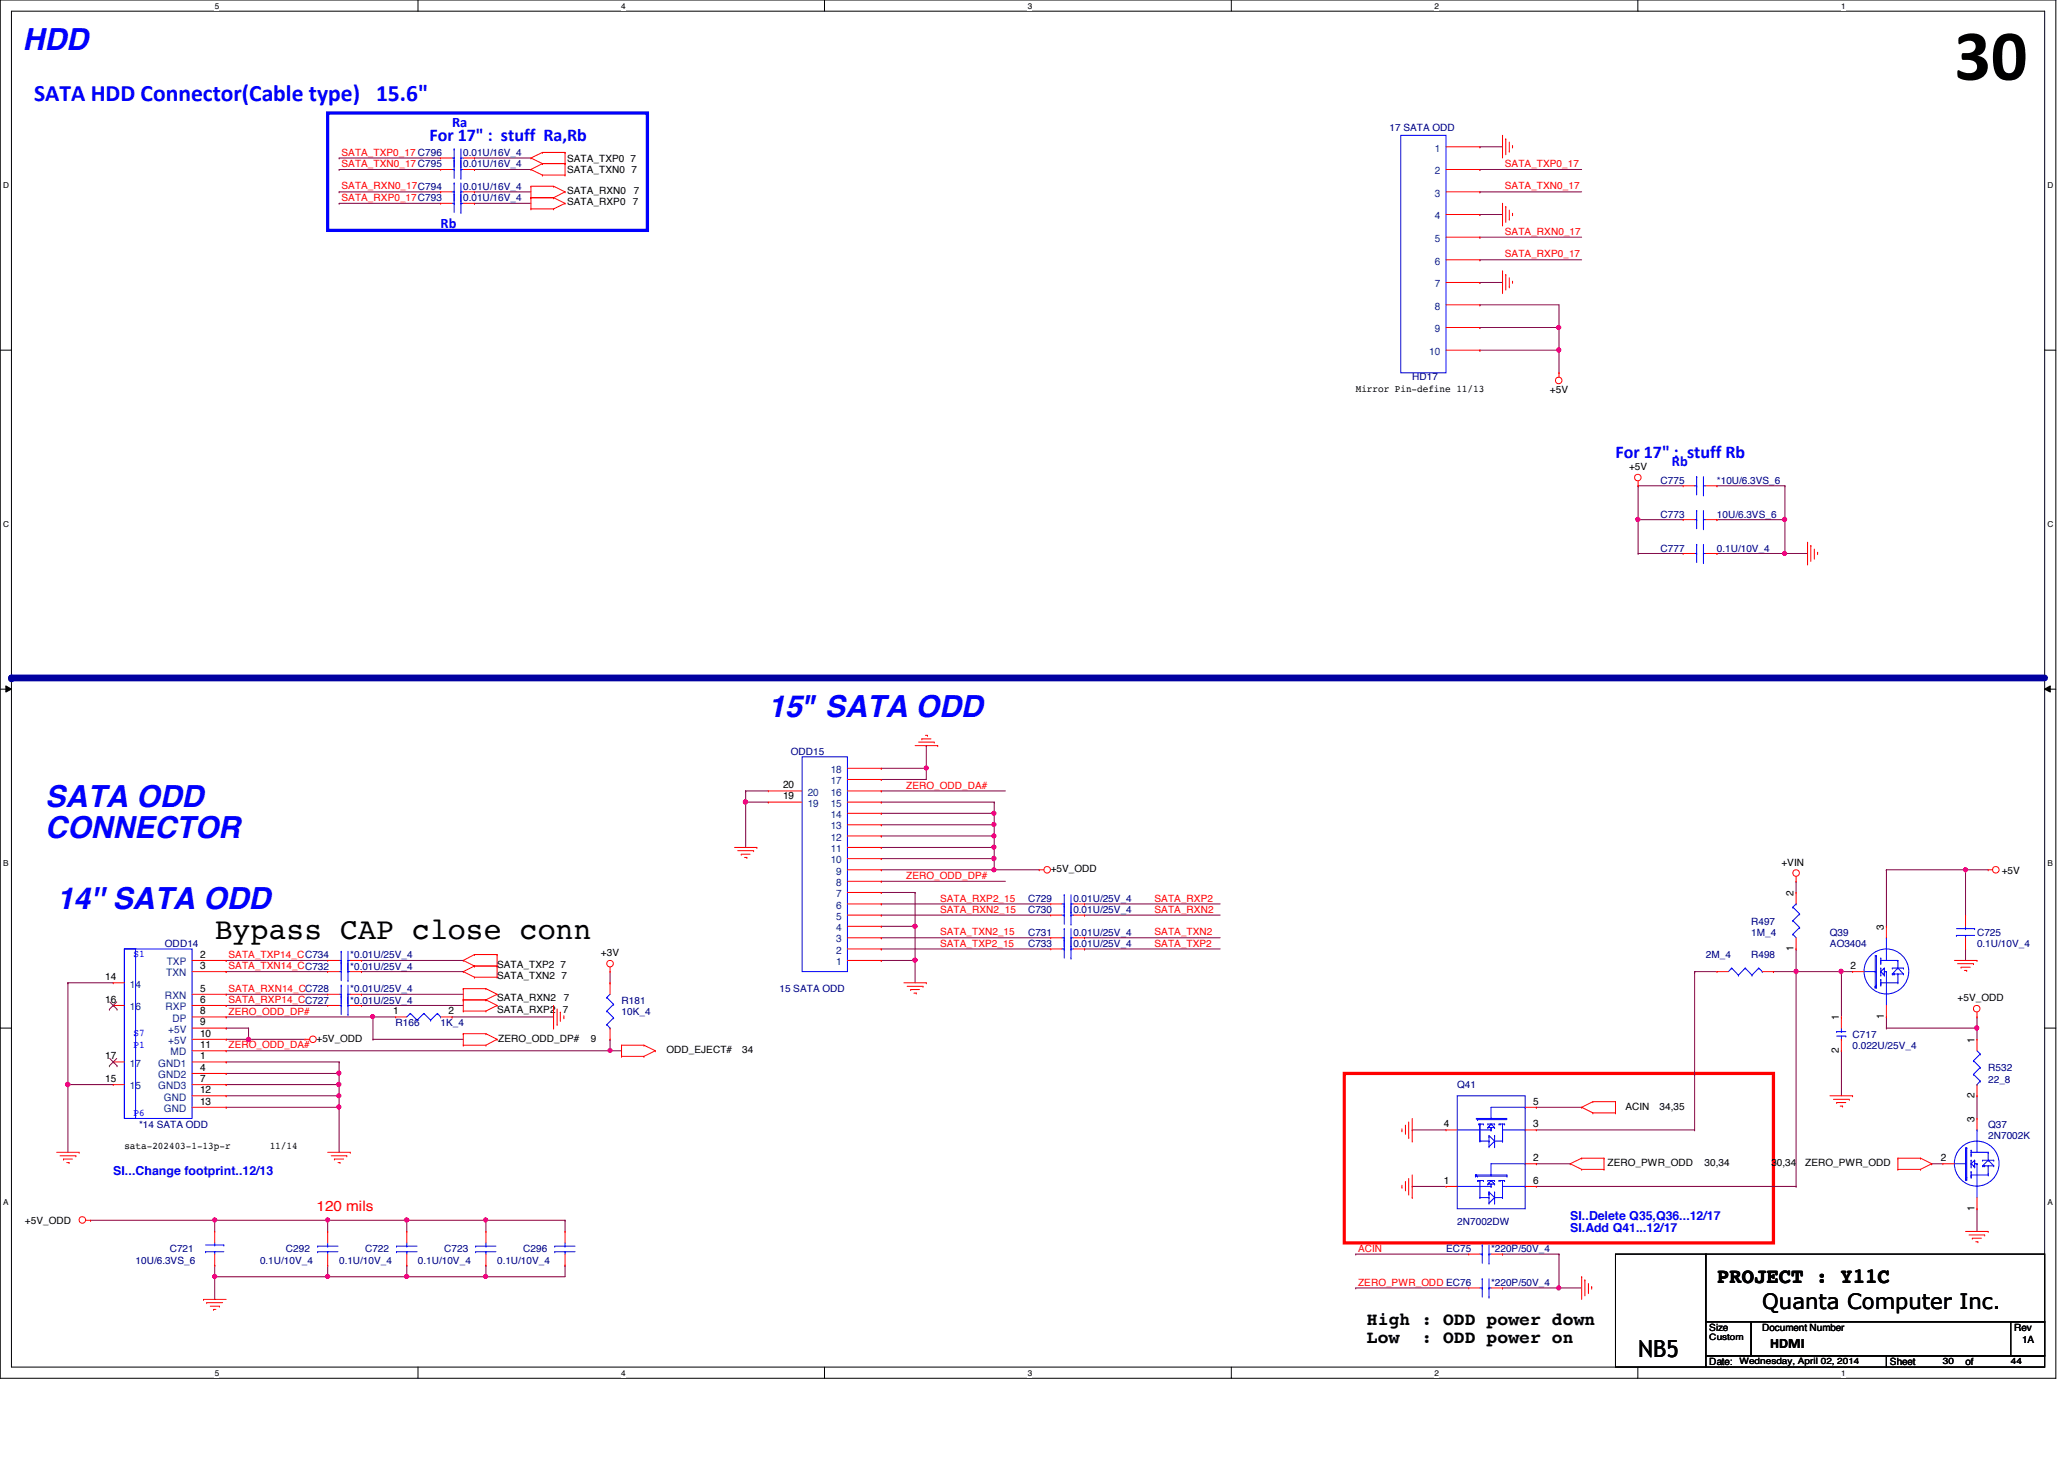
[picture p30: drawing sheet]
<svg xmlns="http://www.w3.org/2000/svg" width="297mm" height="210mm" viewBox="0 0 297 210" stroke-linecap="round" stroke-linejoin="round" font-family="sans-serif">
<defs><g id="words">
<text font-size="10.4" x="281.3" y="11.5">30</text>
<g font-size="4.4" fill="#00f">
<text x="3.3" y="7.2">HDD</text>
<text x="110.6" y="103.1">15&quot; SATA ODD</text>
<text x="6.5" y="116.1">SATA ODD</text>
<text x="6.5" y="120.6">CONNECTOR</text>
<text x="8.2" y="130.8">14'' SATA ODD</text>
</g>
<text font-size="4.4" x="30.9" y="135.1">Bypass CAP close conn</text>
<text font-size="3.4" fill="#00f" x="4.9" y="14.6">SATA HDD Connector(Cable type) 15.6&quot;</text>
<text font-size="3.4" x="235.8" y="195.2">NB5</text>
<g font-size="3">
<text x="247.1" y="184.6">PROJECT : Y11C</text>
<text x="253.6" y="188.3">Quanta Computer Inc.</text>
</g>
<g font-size="2.6" fill="#00f">
<text x="61.8" y="20.3">For 17&quot; : stuff Ra,Rb</text>
<text x="232.5" y="65.8">For 17&quot; : stuff Rb</text>
</g>
<g font-size="2.6">
<text x="196.7" y="190.7">High : ODD power down</text>
<text x="196.7" y="193.3">Low</text>
<text x="204.6" y="193.3">: ODD power on</text>
</g>
<g font-size="2.1" fill="#00f">
<text x="65.1" y="18.2">Ra</text>
<text x="63.4" y="32.9">Rb</text>
<text x="240.6" y="67">Rb</text>
</g>
<text font-size="2.1" fill="#f00" x="45.5" y="174.2">120 mils</text>
<text font-size="2.1" x="254.8" y="194">HDMI</text>
<g font-size="1.8" fill="#00f">
<text x="16.3" y="169.1">SI...Change footprint..12/13</text>
<text x="226" y="175.6">SI..Delete Q35,Q36...12/17</text>
<text x="226" y="177.2">SI.Add Q41...12/17</text>
</g>
<g font-size="1.5" fill="#004080">
<text x="206.5" y="21.8">1</text>
<text x="206.5" y="25.1">2</text>
<text x="206.5" y="28.3">3</text>
<text x="206.5" y="31.5">4</text>
<text x="206.5" y="34.8">5</text>
<text x="206.5" y="38.1">6</text>
<text x="206.5" y="41.3">7</text>
<text x="206.5" y="44.5">8</text>
<text x="206.5" y="47.8">9</text>
<text x="205.7" y="51.1">10</text>
<text x="119.5" y="112.8">17</text>
<text x="119.5" y="111.2">18</text>
<text x="116.2" y="116.1">19</text>
<text x="116.2" y="114.5">20</text>
<text x="119.5" y="119.3">13</text>
<text x="119.5" y="117.7">14</text>
<text x="119.5" y="116.1">15</text>
<text x="119.5" y="114.5">16</text>
<text x="119.5" y="124.2">10</text>
<text x="119.5" y="122.6">11</text>
<text x="119.5" y="120.9">12</text>
<text x="120.4" y="125.8">9</text>
<text x="120.4" y="130.7">6</text>
<text x="120.4" y="129.1">7</text>
<text x="120.4" y="127.5">8</text>
<text x="120.4" y="137.2">2</text>
<text x="120.4" y="135.6">3</text>
<text x="120.4" y="133.9">4</text>
<text x="120.4" y="132.3">5</text>
<text x="18.7" y="142.1">14</text>
<text x="23.7" y="143.7">RXN</text>
<text x="23.9" y="140.5">TXN</text>
<text x="24" y="138.9">TXP</text>
<text x="120.4" y="138.9">1</text>
<text x="18.7" y="145.3">16</text>
<text x="23.8" y="145.3">RXP</text>
<text x="24.2" y="148.6">+5V</text>
<text x="24.8" y="147">DP</text>
<text x="18.7" y="153.5">17</text>
<text x="22.8" y="153.5">GND1</text>
<text x="22.8" y="155.1">GND2</text>
<text x="24.2" y="150.2">+5V</text>
<text x="24.6" y="151.8">MD</text>
<text x="18.7" y="156.7">15</text>
<text x="22.8" y="156.7">GND3</text>
<text x="23.6" y="158.3">GND</text>
<text x="23.6" y="160">GND</text>
</g>
<g font-size="1.5">
<text x="112.7" y="113.4">20</text>
<text x="112.7" y="115">19</text>
<text x="258.1" y="128.9" transform="rotate(-90 258.1 128.9)">2</text>
<text x="28.8" y="137.8">2</text>
<text x="258.1" y="136.9" transform="rotate(-90 258.1 136.9)">1</text>
<text x="271.1" y="133.8" transform="rotate(-90 271.1 133.8)">3</text>
<text x="15.2" y="141">14</text>
<text x="28.8" y="139.4">3</text>
<text x="28.8" y="142.7">5</text>
<text x="266.3" y="139.4">2</text>
<text x="15.2" y="144.3">16</text>
<text x="28.8" y="144.3">6</text>
<text x="28.8" y="145.9">8</text>
<text x="28.8" y="147.5">9</text>
<text x="28.8" y="149.1">10</text>
<text x="56.6" y="145.9">1</text>
<text x="64.6" y="145.9">2</text>
<text x="264.6" y="146.8" transform="rotate(-90 264.6 146.8)">1</text>
<text x="271.1" y="146.6" transform="rotate(-90 271.1 146.6)">1</text>
<text x="15.2" y="155.7">15</text>
<text x="15.2" y="152.4">17</text>
<text x="28.8" y="152.4">1</text>
<text x="28.8" y="154.1">4</text>
<text x="28.8" y="155.7">7</text>
<text x="28.8" y="150.8">11</text>
<text x="264.6" y="151.5" transform="rotate(-90 264.6 151.5)">2</text>
<text x="284.1" y="150" transform="rotate(-90 284.1 150)">1</text>
<text x="28.8" y="157.3">12</text>
<text x="28.8" y="158.9">13</text>
<text x="220.6" y="158.9">5</text>
<text x="284.1" y="161.4" transform="rotate(-90 284.1 161.4)">3</text>
<text x="284.1" y="158" transform="rotate(-90 284.1 158)">2</text>
<text x="207.8" y="162.2">4</text>
<text x="220.6" y="167">2</text>
<text x="220.6" y="162.2">3</text>
<text x="279.3" y="167">2</text>
<text x="207.8" y="170.3">1</text>
<text x="220.6" y="170.3">6</text>
<text x="284.1" y="174.2" transform="rotate(-90 284.1 174.2)">1</text>
</g>
<g font-size="1.4" fill="#f00">
<text x="49.1" y="22.4">SATA_TXP0_17 C796</text>
<text x="49.1" y="27.3">SATA_RXN0_17C794</text>
<text x="49.1" y="28.9">SATA_RXP0_17C793</text>
<text x="49.1" y="24">SATA_TXN0_17 C795</text>
<text x="216.6" y="24">SATA_TXP0_17</text>
<text x="216.6" y="27.3">SATA_TXN0_17</text>
<text x="216.6" y="33.8">SATA_RXN0_17</text>
<text x="216.6" y="37">SATA_RXP0_17</text>
<text x="130.4" y="113.5">ZERO_ODD_DA#</text>
<text x="130.4" y="126.4">ZERO_ODD_DP#</text>
<text x="135.3" y="131.3">SATA_RXN2_15</text>
<text x="135.3" y="129.7">SATA_RXP2_15</text>
<text x="166.2" y="129.7">SATA_RXP2</text>
<text x="166.2" y="131.3">SATA_RXN2</text>
<text x="32.9" y="137.8">SATA_TXP14_CC734</text>
<text x="135.3" y="136.2">SATA_TXP2_15</text>
<text x="135.3" y="134.6">SATA_TXN2_15</text>
<text x="166.2" y="134.6">SATA_TXN2</text>
<text x="166.2" y="136.2">SATA_TXP2</text>
<text x="32.9" y="139.4">SATA_TXN14_CC732</text>
<text x="32.9" y="142.7">SATA_RXN14_CC728</text>
<text x="32.9" y="144.3">SATA_RXP14_CC727</text>
<text x="32.9" y="146">ZERO_ODD_DP#</text>
<text x="32.9" y="150.8">ZERO_ODD_DA#</text>
<text x="195.4" y="180.1">ACIN</text>
<text x="195.4" y="185">ZERO_PWR_ODD EC76</text>
</g>
<g font-size="1.4" fill="#000080">
<text x="66.7" y="22.5">0.01U/16V_4</text>
<text x="200" y="18.9">17 SATA ODD</text>
<text x="66.7" y="27.3">0.01U/16V_4</text>
<text x="66.7" y="24.1">0.01U/16V_4</text>
<text x="66.7" y="29">0.01U/16V_4</text>
<text x="203.2" y="54.7">HD17</text>
<text x="239" y="69.6">C775</text>
<text x="247.1" y="69.6">*10U/6.3VS_6</text>
<text x="239" y="74.5">C773</text>
<text x="247.1" y="74.5">10U/6.3VS_6</text>
<text x="239" y="79.4">C777</text>
<text x="247.1" y="79.4">0.1U/10V_4</text>
<text x="113.8" y="108.6">ODD15</text>
<text x="148" y="129.8">C729</text>
<text x="148" y="131.4">C730</text>
<text x="154.5" y="129.8">0.01U/25V_4</text>
<text x="154.5" y="131.4">0.01U/25V_4</text>
<text x="23.7" y="136.3">ODD14</text>
<text x="50.4" y="137.9">*0.01U/25V_4</text>
<text x="148" y="136.3">C733</text>
<text x="148" y="134.6">C731</text>
<text x="154.5" y="136.3">0.01U/25V_4</text>
<text x="154.5" y="134.6">0.01U/25V_4</text>
<text x="245.5" y="137.9">2M_4</text>
<text x="252" y="137.9">R498</text>
<text x="252" y="133">R497</text>
<text x="252" y="134.6">1M_4</text>
<text x="263.4" y="134.6">Q39</text>
<text x="263.4" y="136.3">AO3404</text>
<text x="284.5" y="134.6">C725</text>
<text x="284.5" y="136.3">0.1U/10V_4</text>
<text x="50.4" y="139.5">*0.01U/25V_4</text>
<text x="50.4" y="142.7">*0.01U/25V_4</text>
<text x="112.2" y="142.7">15 SATA ODD</text>
<text x="50.4" y="144.4">*0.01U/25V_4</text>
<text x="56.9" y="147.7">R166</text>
<text x="63.4" y="147.7">1K_4</text>
<text x="89.4" y="144.4">R181</text>
<text x="89.4" y="146">10K_4</text>
<text x="266.6" y="149.3">C717</text>
<text x="266.6" y="150.9">0.022U/25V_4</text>
<text x="286.1" y="154.1">R532</text>
<text x="286.1" y="155.8">22_8</text>
<text x="209.7" y="156.6">Q41</text>
<text x="20" y="162.3">*14 SATA ODD</text>
<text x="286.1" y="162.3">Q37</text>
<text x="286.1" y="163.9">2N7002K</text>
<text x="209.7" y="176.2">2N7002DW</text>
<text x="19.5" y="181.8">10U/6.3VS_6</text>
<text x="24.4" y="180.2">C721</text>
<text x="37.4" y="181.8">0.1U/10V_4</text>
<text x="41.1" y="180.2">C292</text>
<text x="48.8" y="181.8">0.1U/10V_4</text>
<text x="52.5" y="180.2">C722</text>
<text x="60.2" y="181.8">0.1U/10V_4</text>
<text x="63.9" y="180.2">C723</text>
<text x="71.5" y="181.8">0.1U/10V_4</text>
<text x="75.3" y="180.2">C296</text>
<text x="208.1" y="180.2">EC75</text>
<text x="214.6" y="180.2">*220P/50V_4</text>
<text x="214.6" y="185">*220P/50V_4</text>
</g>
<g font-size="1.4">
<text x="81.6" y="23.3">SATA_TXP0 7</text>
<text x="81.6" y="27.9">SATA_RXN0</text>
<text x="81.6" y="29.5">SATA_RXP0</text>
<text x="81.6" y="24.9">SATA_TXN0 7</text>
<text x="91.1" y="29.5">7</text>
<text x="91.2" y="27.9">7</text>
<text x="195.1" y="56.4">Mirror Pin-define 11/13</text>
<text x="223.1" y="56.6">+5V</text>
<text x="234.4" y="67.6">+5V</text>
<text x="151.2" y="125.5">+5V_ODD</text>
<text x="256.4" y="124.5">+VIN</text>
<text x="288.1" y="125.7">+5V</text>
<text x="86.5" y="137.6">+3V</text>
<text x="71.5" y="140.8">SATA_TXN2 7</text>
<text x="71.5" y="139.2">SATA_TXP2 7</text>
<text x="45.5" y="149.9">+5V_ODD</text>
<text x="71.5" y="144.1">SATA_RXN2</text>
<text x="71.5" y="145.7">SATA_RXP2</text>
<text x="71.7" y="149.9">ZERO_ODD_DP#</text>
<text x="81" y="145.7">7</text>
<text x="81.1" y="144.1">7</text>
<text x="85" y="149.9">9</text>
<text x="281.7" y="144.1">+5V_ODD</text>
<text x="95.9" y="151.6">ODD_EJECT#</text>
<text x="106.8" y="151.6">34</text>
<text x="233.9" y="159.7">ACIN</text>
<text x="238.8" y="159.7">34,35</text>
<text x="17.9" y="165.4">sata-202403-1-13p-r</text>
<text x="38.8" y="165.4">11/14</text>
<text x="231.3" y="167.8">ZERO_PWR_ODD</text>
<text x="245.3" y="167.8">30,34</text>
<text x="254.9" y="167.8">30,34</text>
<text x="259.8" y="167.8">ZERO_PWR_ODD</text>
<text x="3.6" y="176.1">+5V_ODD</text>
<text x="246" y="191.5">Size</text>
<text x="253.6" y="191.5">Document Number</text>
<text x="289.9" y="191.5">Rev</text>
<text x="246" y="196.4">Date:</text>
<text x="272" y="196.4">Sheet</text>
<text x="282.9" y="196.4">of</text>
<text x="291" y="193.2">1A</text>
</g>
<g font-size="1.4" fill="#00f">
<text x="19.2" y="137.7">S1</text>
<text x="19.2" y="149.1">S7</text>
<text x="19.2" y="150.7">P1</text>
<text x="19.2" y="160.5">P6</text>
</g>
<g font-size="1.3">
<text x="246" y="192.8">Custom</text>
<text x="250.4" y="196.3">Wednesday, April 02, 2014</text>
<text x="279.6" y="196.3">30</text>
<text x="289.4" y="196.3">44</text>
</g>
<g font-size="1.2">
<text x="30.9" y="1.2">5</text>
<text x="89.4" y="1.2">4</text>
<text x="147.9" y="1.2">3</text>
<text x="206.5" y="1.2">2</text>
<text x="265" y="1.2">1</text>
<text x=".5" y="27.1">D</text>
<text x="294.7" y="27.1">D</text>
<text x=".5" y="75.8">C</text>
<text x="294.7" y="75.8">C</text>
<text x=".5" y="124.6">B</text>
<text x="294.7" y="124.6">B</text>
<text x=".5" y="173.4">A</text>
<text x="294.7" y="173.4">A</text>
<text x="30.9" y="197.9">5</text>
<text x="89.4" y="197.9">4</text>
<text x="147.9" y="197.9">3</text>
<text x="206.5" y="197.9">2</text>
<text x="265" y="197.9">1</text>
</g>
</g></defs>
<path d="M0 0h295.9v198.3h-295.9zM1.6 1.6h292.7v195.1h-292.7z" fill="none" stroke="#000" stroke-width=".14"/>
<g fill="#fff">
<path d="M30.9 .2h.6v1.3h-.6z"/>
<path d="M30.9 196.8h.6v1.4h-.6z"/>
</g>
<path d="M60.2 0v1.6M60.2 196.7v1.6" fill="none" stroke="#000" stroke-width=".14"/>
<g fill="#fff">
<path d="M89.4 .2h.6v1.3h-.6z"/>
<path d="M89.4 196.8h.6v1.4h-.6z"/>
</g>
<path d="M118.7 0v1.6M118.7 196.7v1.6" fill="none" stroke="#000" stroke-width=".14"/>
<g fill="#fff">
<path d="M147.9 .2h.6v1.3h-.6z"/>
<path d="M147.9 196.8h.6v1.4h-.6z"/>
</g>
<path d="M177.2 0v1.6M177.2 196.7v1.6" fill="none" stroke="#000" stroke-width=".14"/>
<g fill="#fff">
<path d="M206.5 .2h.5v1.3h-.5z"/>
<path d="M206.5 196.8h.5v1.4h-.5z"/>
</g>
<path d="M235.7 0v1.6M235.7 196.7v1.6" fill="none" stroke="#000" stroke-width=".14"/>
<g fill="#fff">
<path d="M265 .2h.6v1.3h-.6z"/>
<path d="M265 196.8h.6v1.4h-.6z"/>
<path d="M.5 26h.8v1.3h-.8z"/>
<path d="M294.7 26h.8v1.3h-.8z"/>
<path d="M.5 74.8h.8v1.3h-.8z"/>
<path d="M294.7 74.8h.8v1.3h-.8z"/>
</g>
<path d="M0 50.4h1.6M294.3 50.4h1.6" fill="none" stroke="#000" stroke-width=".14"/>
<g fill="#fff">
<path d="M.5 123.5h.7v1.3h-.7z"/>
<path d="M294.7 123.5h.7v1.3h-.7z"/>
</g>
<path d="M0 99.1h1.6M.8 98.7l.8 .4-.8 .5zM294.3 99.1l.8-.4v.9zM294.3 99.1h1.6" fill="none" stroke="#000" stroke-width=".14"/>
<path d="M.8 98.7l.8 .4-.8 .5zM294.3 99.1l.8-.4v.9z" fill="#000"/>
<g fill="#fff">
<path d="M.5 172.3h.7v1.3h-.7z"/>
<path d="M294.7 172.3h.7v1.3h-.7z"/>
</g>
<path d="M0 147.9h1.6M294.3 147.9h1.6" fill="none" stroke="#000" stroke-width=".14"/>
<path d="M1.6 97.5h292.7" fill="none" stroke="#0000a0" stroke-width=".97"/>
<circle cx="1.6" cy="97.5" r=".49" fill="#0000a0"/>
<path d="M47.2 16.3h46v16.8h-46z" fill="none" stroke="#00f" stroke-width=".47"/>
<path d="M193.5 154.4h61.7v24.4h-61.7z" fill="none" stroke="#f00" stroke-width=".47"/>
<g fill="none" stroke="#800040" stroke-width=".14">
<path d="M32.6 138.2h.1M32.6 139.8h.1M32.6 138.2h14.6M32.6 139.8h14.6M52 138.2h.1M52 138.2h14.7M156.1 130h.1M156.1 131.7h.1M156.1 134.9h.1M156.1 136.5h.1M156.1 130h19.5M156.1 131.7h19.5"/>
<path d="M156.1 134.9h19.5M156.1 136.5h19.5M32.6 156h.1M32.6 156h16.2M48.8 157.6h.1M48.8 157.6v1.7"/>
</g>
<circle cx="48.8" cy="156" r=".31" fill="#f0f"/>
<circle cx="48.8" cy="156" r=".31" fill="none" stroke="#f0f" stroke-width=".14"/>
<path d="M52 139.8h.1M52 139.8h14.7M32.6 151.2h.1M32.6 151.2h55.2M48.8 159.3h.1M48.8 156h.1M48.8 156v1.6M48.8 159.3v6.5M52 143h.1M52 143h14.7" fill="none" stroke="#800040" stroke-width=".14"/>
<circle cx="87.8" cy="151.1" r=".3" fill="#f0f"/>
<circle cx="87.8" cy="151.1" r=".3" fill="none" stroke="#f0f" stroke-width=".14"/>
<path d="M32.6 144.7h.1M32.6 143h.1M32.6 159.3h.1M32.6 144.7h14.6M32.6 143h14.6M32.6 159.3h16.2" fill="none" stroke="#800040" stroke-width=".14"/>
<circle cx="48.8" cy="159.3" r=".3" fill="#f0f"/>
<circle cx="48.8" cy="159.3" r=".3" fill="none" stroke="#f0f" stroke-width=".14"/>
<path d="M32.6 157.6h.1M32.6 157.6h16.2M52 144.7h.1M52 144.7h14.7" fill="none" stroke="#800040" stroke-width=".14"/>
<circle cx="48.8" cy="157.6" r=".3" fill="#f0f"/>
<circle cx="48.8" cy="157.6" r=".3" fill="none" stroke="#f0f" stroke-width=".14"/>
<g fill="none" stroke="#800040" stroke-width=".14">
<path d="M48.8 152.8h.1M48.8 152.8v1.6M13 175.6h.1M13 175.6h17.9M30.9 175.6h.1M30.9 175.6v1.6M47.2 175.6h.1M47.2 175.6v1.6M58.5 175.6h.1M58.5 175.6h11.4M69.9 175.6h.1M69.9 175.6v1.6"/>
<path d="M58.5 183.7h.1M58.5 183.7h22.8M69.9 182h.1M69.9 183.7h.1M69.9 182v1.7"/>
</g>
<circle cx="69.9" cy="183.6" r=".3" fill="#f0f"/>
<circle cx="69.9" cy="183.6" r=".3" fill="none" stroke="#f0f" stroke-width=".14"/>
<path d="M47.2 175.6h.1M47.2 175.6h11.3M58.5 175.6h.1M58.5 175.6v1.6M81.3 175.6h.1M81.3 175.6v1.6" fill="none" stroke="#800040" stroke-width=".14"/>
<circle cx="58.5" cy="175.5" r=".31" fill="#f0f"/>
<circle cx="58.5" cy="175.5" r=".31" fill="none" stroke="#f0f" stroke-width=".14"/>
<path d="M69.9 175.6h.1M69.9 175.6h11.4" fill="none" stroke="#800040" stroke-width=".14"/>
<circle cx="69.9" cy="175.5" r=".3" fill="#f0f"/>
<circle cx="69.9" cy="175.5" r=".3" fill="none" stroke="#f0f" stroke-width=".14"/>
<path d="M30.9 182h.1M30.9 183.7h.1M30.9 182v1.7M47.2 182h.1M47.2 182v1.7h-16.3M58.5 182h.1M58.5 182v1.7" fill="none" stroke="#800040" stroke-width=".14"/>
<circle cx="47.2" cy="183.6" r=".3" fill="#f0f"/>
<circle cx="47.2" cy="183.6" r=".3" fill="none" stroke="#f0f" stroke-width=".14"/>
<circle cx="30.9" cy="183.6" r=".3" fill="#f0f"/>
<circle cx="30.9" cy="183.6" r=".3" fill="none" stroke="#f0f" stroke-width=".14"/>
<path d="M30.9 183.7h.1M30.9 183.7v3.2M47.2 183.7h.1M47.2 183.7h11.3" fill="none" stroke="#800040" stroke-width=".14"/>
<circle cx="58.5" cy="183.6" r=".31" fill="#f0f"/>
<circle cx="58.5" cy="183.6" r=".31" fill="none" stroke="#f0f" stroke-width=".14"/>
<path d="M30.9 175.6h.1M30.9 175.6h16.3M81.3 182h.1M81.3 182v1.7" fill="none" stroke="#800040" stroke-width=".14"/>
<circle cx="47.2" cy="175.5" r=".3" fill="#f0f"/>
<circle cx="47.2" cy="175.5" r=".3" fill="none" stroke="#f0f" stroke-width=".14"/>
<circle cx="30.9" cy="175.5" r=".3" fill="#f0f"/>
<circle cx="30.9" cy="175.5" r=".3" fill="none" stroke="#f0f" stroke-width=".14"/>
<g fill="none" stroke="#800040" stroke-width=".14">
<path d="M258.5 139.8h.1M258.5 139.8h6.5M271.5 125.1h.1M271.5 125.1h14.6M271.5 125.1v8.2M282.9 125.1h.1M53.7 149.5h.1M53.7 146.3h.1M53.7 149.5h13M53.7 146.3v3.2M53.7 146.3h3.2M87.8 149.5h.1"/>
<path d="M87.8 151.2h.1M87.8 149.5v1.7M87.8 151.2h1.6M265 151.2h.1M265 151.2v6.4M284.5 147.9h.1M284.5 147.9v1.6"/>
</g>
<circle cx="258.5" cy="139.8" r=".31" fill="#f0f"/>
<circle cx="258.5" cy="139.8" r=".31" fill="none" stroke="#f0f" stroke-width=".14"/>
<path d="M258.5 136.5h.1M258.5 136.5v3.3M265 139.8h.1M265 139.8h1.6M282.9 125.1h.1M282.9 125.1v6.6" fill="none" stroke="#800040" stroke-width=".14"/>
<circle cx="282.9" cy="125.1" r=".3" fill="#f0f"/>
<circle cx="282.9" cy="125.1" r=".3" fill="none" stroke="#f0f" stroke-width=".14"/>
<path d="M258.5 126.8h.1M258.5 126.8v1.6M282.9 136.5h.1M282.9 136.5v1.7M32.6 146.3h.1M32.6 146.3h21.1M271.5 146.3h.1M271.5 146.3v1.6" fill="none" stroke="#800040" stroke-width=".14"/>
<circle cx="53.6" cy="146.3" r=".3" fill="#f0f"/>
<circle cx="53.6" cy="146.3" r=".3" fill="none" stroke="#f0f" stroke-width=".14"/>
<path d="M35.8 149.5h.1M35.8 149.5h8.1M65.1 146.3h.1M65.1 146.3h14.6" fill="none" stroke="#800040" stroke-width=".14"/>
<circle cx="35.8" cy="149.5" r=".3" fill="#f0f"/>
<circle cx="35.8" cy="149.5" r=".3" fill="none" stroke="#f0f" stroke-width=".14"/>
<path d="M32.6 149.5h.1M32.6 147.9h.1M32.6 152.8h.1M32.6 154.4h.1M32.6 147.9h3.2M32.6 152.8h16.2M32.6 154.4h16.2M35.8 147.9h.1M35.8 147.9v1.6h-3.2" fill="none" stroke="#800040" stroke-width=".14"/>
<circle cx="48.8" cy="154.4" r=".3" fill="#f0f"/>
<circle cx="48.8" cy="154.4" r=".3" fill="none" stroke="#f0f" stroke-width=".14"/>
<path d="M9.8 141.4h.1M9.8 156h.1M9.8 141.4h6.5M9.8 156h6.5M9.8 141.4v14.6M48.8 154.4h.1M48.8 154.4v1.6" fill="none" stroke="#800040" stroke-width=".14"/>
<circle cx="9.8" cy="156" r=".32" fill="#f0f"/>
<circle cx="9.8" cy="156" r=".32" fill="none" stroke="#f0f" stroke-width=".14"/>
<path d="M126.8 110.5h.1M126.8 110.5h6.5M243.9 139.8h.1M243.9 139.8h3.2M243.9 139.8v22.8M255.2 139.8h.1M255.2 139.8h3.3M9.8 156h.1M9.8 156v9.8" fill="none" stroke="#800040" stroke-width=".14"/>
<circle cx="133.3" cy="110.5" r=".3" fill="#f0f"/>
<circle cx="133.3" cy="110.5" r=".3" fill="none" stroke="#f0f" stroke-width=".14"/>
<path d="M126.8 112.1h.1M126.8 113.8h.1M126.8 118.7h.1M126.8 113.8h17.9M126.8 118.7h16.3M133.3 107.3h.1M133.3 110.5h.1M133.3 107.3v4.8h-6.5" fill="none" stroke="#800040" stroke-width=".14"/>
<circle cx="143" cy="118.6" r=".3" fill="#f0f"/>
<circle cx="143" cy="118.6" r=".3" fill="none" stroke="#f0f" stroke-width=".14"/>
<path d="M143.1 118.7h.1M143.1 118.7v1.6h-16.3M126.8 120.3h.1" fill="none" stroke="#800040" stroke-width=".14"/>
<circle cx="143" cy="120.3" r=".3" fill="#f0f"/>
<circle cx="143" cy="120.3" r=".3" fill="none" stroke="#f0f" stroke-width=".14"/>
<path d="M126.8 121.9h.1M126.8 121.9h16.3" fill="none" stroke="#800040" stroke-width=".14"/>
<circle cx="143" cy="121.9" r=".3" fill="#f0f"/>
<circle cx="143" cy="121.9" r=".3" fill="none" stroke="#f0f" stroke-width=".14"/>
<path d="M126.8 123.5h.1M126.8 123.5h16.3M143.1 120.3h.1M143.1 120.3v1.6" fill="none" stroke="#800040" stroke-width=".14"/>
<circle cx="143" cy="123.5" r=".31" fill="#f0f"/>
<circle cx="143" cy="123.5" r=".31" fill="none" stroke="#f0f" stroke-width=".14"/>
<path d="M143.1 117h.1M143.1 117v1.7M126.8 125.1h.1M126.8 128.4h.1M126.8 133.3h.1M126.8 128.4h4.9M131.7 128.4h.1M131.7 128.4v4.9h-4.9M143.1 121.9h.1M143.1 123.5h.1M143.1 121.9v3.2h-16.3" fill="none" stroke="#800040" stroke-width=".14"/>
<circle cx="131.7" cy="133.3" r=".31" fill="#f0f"/>
<circle cx="131.7" cy="133.3" r=".31" fill="none" stroke="#f0f" stroke-width=".14"/>
<path d="M126.8 138.2h.1M131.7 133.3h.1M131.7 133.3v4.9h-4.9" fill="none" stroke="#800040" stroke-width=".14"/>
<circle cx="131.7" cy="138.1" r=".31" fill="#f0f"/>
<circle cx="131.7" cy="138.1" r=".31" fill="none" stroke="#f0f" stroke-width=".14"/>
<path d="M107.3 115.4h.1M107.3 115.4h3.3M107.3 115.4v6.5M131.7 138.2h.1M131.7 138.2v3.2" fill="none" stroke="#800040" stroke-width=".14"/>
<circle cx="107.3" cy="115.4" r=".32" fill="#f0f"/>
<circle cx="107.3" cy="115.4" r=".32" fill="none" stroke="#f0f" stroke-width=".14"/>
<path d="M107.3 113.8h.1M107.3 113.8h3.3M107.3 113.8v1.6M126.8 136.5h.1M126.8 136.5h24.4M143.1 125.1h.1M143.1 125.1h6.5" fill="none" stroke="#800040" stroke-width=".14"/>
<circle cx="143" cy="125.1" r=".3" fill="#f0f"/>
<circle cx="143" cy="125.1" r=".3" fill="none" stroke="#f0f" stroke-width=".14"/>
<path d="M126.8 115.4h.1M126.8 117h.1M126.8 115.4h16.3M143.1 115.4h.1M143.1 115.4v1.6h-16.3M126.8 134.9h.1M126.8 134.9h24.4" fill="none" stroke="#800040" stroke-width=".14"/>
<circle cx="143" cy="117" r=".3" fill="#f0f"/>
<circle cx="143" cy="117" r=".3" fill="none" stroke="#f0f" stroke-width=".14"/>
<path d="M87.8 139.8v1.6M126.8 126.8h.1M126.8 131.7h.1M126.8 130h.1M126.8 126.8h17.9M126.8 131.7h24.4M126.8 130h24.4M87.8 141.4h.1M216.2 185.3h.1M216.2 185.3h8.2" fill="none" stroke="#800040" stroke-width=".14"/>
<circle cx="224.3" cy="185.3" r=".3" fill="#f0f"/>
<circle cx="224.3" cy="185.3" r=".3" fill="none" stroke="#f0f" stroke-width=".14"/>
<path d="M256.9 74.8h.1M256.9 74.8v4.8M195.1 180.4h.1M195.1 185.3h.1M195.1 180.4h16.3M195.1 185.3h16.3M216.2 180.4h.1M216.2 180.4h8.2M224.4 180.4h.1M224.4 185.3h.1M224.4 180.4v4.9M224.4 185.3h3.2" fill="none" stroke="#800040" stroke-width=".14"/>
<circle cx="256.8" cy="79.6" r=".3" fill="#f0f"/>
<circle cx="256.8" cy="79.6" r=".3" fill="none" stroke="#f0f" stroke-width=".14"/>
<circle cx="256.8" cy="74.7" r=".31" fill="#f0f"/>
<circle cx="256.8" cy="74.7" r=".31" fill="none" stroke="#f0f" stroke-width=".14"/>
<path d="M235.8 74.8h.1M235.8 74.8v4.8" fill="none" stroke="#800040" stroke-width=".14"/>
<circle cx="235.7" cy="74.7" r=".31" fill="#f0f"/>
<circle cx="235.7" cy="74.7" r=".31" fill="none" stroke="#f0f" stroke-width=".14"/>
<g fill="none" stroke="#800040" stroke-width=".14">
<path d="M48.8 22.7h.1M48.8 27.6h.1M48.8 29.3h.1M48.8 24.4h.1M48.8 22.7h14.6M48.8 27.6h14.6M48.8 29.3h14.6M48.8 24.4h14.6M68.3 22.7h.1M68.3 27.6h.1M68.3 24.4h.1M68.3 29.3h.1"/>
<path d="M68.3 22.7h8.1M68.3 27.6h8.1M68.3 29.3h8.1M68.3 24.4h8.1M213 43.9h.1M213 50.4h.1M213 43.9h11.4M213 50.4h11.4M235.8 74.8h.1M235.8 69.9h.1M235.8 79.6h.1M235.8 79.6h6.4"/>
<path d="M235.8 74.8h6.4M235.8 69.9h6.4M235.8 69.9v4.9M247.1 74.8h.1M247.1 69.9h.1M247.1 79.6h.1M247.1 79.6h13M247.1 69.9h9.8M256.9 79.6h.1M256.9 69.9h.1M256.9 69.9v4.9h-9.8"/>
</g>
<circle cx="224.3" cy="50.4" r=".31" fill="#f0f"/>
<circle cx="224.3" cy="50.4" r=".31" fill="none" stroke="#f0f" stroke-width=".14"/>
<path d="M213 47.1h.1M213 47.1h11.4" fill="none" stroke="#800040" stroke-width=".14"/>
<circle cx="224.3" cy="47.1" r=".3" fill="#f0f"/>
<circle cx="224.3" cy="47.1" r=".3" fill="none" stroke="#f0f" stroke-width=".14"/>
<g fill="none" stroke="#800040" stroke-width=".14">
<path d="M213 21.1h.1M213 30.9h.1M213 37.4h.1M213 24.4h.1M213 27.6h.1M213 34.1h.1M213 21.1h3.2M213 30.9h3.2M213 37.4h14.6M213 24.4h14.6M213 27.6h14.6M213 34.1h14.6"/>
<path d="M213 40.6h.1M213 40.6h3.2M224.4 50.4h.1M224.4 53.6h.1M224.4 47.1h.1M224.4 43.9v9.7M265 139.8h.1M265 139.8v6.5M221.1 159.3h.1M221.1 159.3h6.5M203.2 170.7h.1M203.2 162.6h.1"/>
<path d="M203.2 170.7h4.9M203.2 162.6h4.9M221.1 167.4h.1M221.1 167.4h4.9"/>
</g>
<circle cx="265" cy="139.8" r=".31" fill="#f0f"/>
<circle cx="265" cy="139.8" r=".31" fill="none" stroke="#f0f" stroke-width=".14"/>
<g fill="none" stroke="#800040" stroke-width=".14">
<path d="M258.5 139.8h.1M258.5 139.8v30.9M271.5 147.9h.1M271.5 147.9h13M284.5 157.6h.1M284.5 157.6v3.3M221.1 170.7h37.4M221.1 162.6h22.8M243.9 162.6h.1M258.5 170.7h.1M278 167.4h.1M278 167.4h1.6"/>
<path d="M284.5 173.9h.1M284.5 173.9v3.3"/>
</g>
<circle cx="284.5" cy="147.9" r=".31" fill="#f0f"/>
<circle cx="284.5" cy="147.9" r=".31" fill="none" stroke="#f0f" stroke-width=".14"/>
<path d="M284.5 146.3h.1M284.5 146.3v1.6" fill="none" stroke="#800040" stroke-width=".14"/>
<g fill="none" stroke="#f00" stroke-width=".14">
<path d="M216.2 19.5h.1M216.2 19.5v3.2M216.7 20h.1M216.7 20v2.3M63.4 27.6h.1M63.4 24.4h.1M63.4 22.7h.1M63.4 29.3h.1M63.4 27.6h1.7M63.4 24.4h1.7M63.4 22.7h1.7M63.4 29.3h1.7"/>
<path d="M66.7 27.6h1.6M66.7 24.4h1.6M66.7 22.7h1.6M66.7 29.3h1.6M68.3 27.6h.1M68.3 24.4h.1M68.3 22.7h.1M68.3 29.3h.1M76.4 26.8h.1M76.4 28.4h.1M76.4 30.1h.1M76.4 24.4h.1"/>
<path d="M76.4 22.7h.1M76.4 28.4h3.3M76.4 26.8h3.3M76.4 26.8v3.3M76.4 30.1h3.3M76.4 24.4l1.7 .8M76.4 22.7l1.7 .8M78.1 23.5h.1M78.1 25.2h.1M78.1 21.9h.1M78.1 23.5l-1.7 .9M78.1 23.5h3.2"/>
<path d="M78.1 25.2h3.2M78.1 21.9l-1.7 .8M78.1 21.9h3.2M79.7 28.4h.1M79.7 26.8h.1M79.7 30.1h.1M79.7 26.8l1.6 .8M79.7 28.4l1.6 .9M81.3 27.6h.1M81.3 29.3h.1M81.3 23.5h.1M81.3 25.2h.1"/>
<path d="M81.3 21.9h.1M81.3 27.6l-1.6 .8M81.3 29.3l-1.6 .8M81.3 21.9v3.3M208.1 27.6h4.9M208.1 24.4h4.9M208.1 21.1h4.9M208.1 30.9h4.9M208.1 34.1h4.9M208.1 37.4h4.9M213 21.1h.1M213 24.4h.1"/>
<path d="M213 27.6h.1M213 30.9h.1M213 34.1h.1M213 37.4h.1M216.2 39h.1M216.2 29.3h.1M216.2 29.3v3.2M216.2 39v3.2M216.7 39.5h.1M216.7 29.7h.1M216.7 29.7v2.3M216.7 39.5v2.2"/>
<path d="M217.2 21.8h.1M217.2 31.5h.1M217.2 20.4v1.4M217.2 30.2v1.3M217.2 40v1.3M217.7 21h.1M217.7 30.7h.1M217.7 21v.3M217.7 30.7v.3M208.1 40.6h4.9M208.1 43.9h4.9M208.1 47.1h4.9"/>
<path d="M208.1 50.4h4.9M213 40.6h.1M213 43.9h.1M213 47.1h.1M213 50.4h.1M217.2 41.3h.1M217.7 40.5h.1M217.7 40.5v.3M224.4 53.6h.1M224.4 53.6v.7M235.8 69.9h.1M235.8 69.2v.7"/>
<path d="M242.2 69.9h.1M242.2 79.6h.1M242.2 74.8h.1M242.2 69.9h1.7M242.2 79.6h1.7M242.2 74.8h1.7M245.5 69.9h1.6M245.5 79.6h1.6M245.5 74.8h1.6M247.1 69.9h.1M247.1 79.6h.1M247.1 74.8h.1"/>
<path d="M260.1 78h.1M260.1 78v3.3M260.6 78.5h.1M260.6 78.5v2.3M261.1 79v1.3M261.6 79.5h.1M261.6 79.5v.3M261.1 80.3h.1M110.6 115.4h.1M110.6 113.8h.1M110.6 115.4h4.8M110.6 113.8h4.8"/>
<path d="M122 118.7h4.8M122 117h4.8M122 115.4h4.8M122 113.8h4.8M122 112.1h4.8M122 110.5h4.8M126.8 118.7h.1M126.8 117h.1M126.8 115.4h.1M126.8 113.8h.1M126.8 112.1h.1M126.8 110.5h.1"/>
<path d="M131.7 107.3h3.3M132.2 106.8h2.2M132.7 106.3h.1M132.7 106.3h1.3M133.2 105.8h.3M133.5 105.8h.1M134.4 106.8h.1M135 107.3h.1M27.6 138.2h5M27.6 139.8h5M32.6 138.2h.1M32.6 139.8h.1"/>
<path d="M47.2 138.2h.1M47.2 139.8h.1M47.2 138.2h1.6M47.2 139.8h1.6M50.4 138.2h1.6M50.4 139.8h1.6M52 138.2h.1M52 139.8h.1M66.7 139.8h.1M66.7 138.2h.1M66.7 139.8l1.6 .8M66.7 138.2l1.6 .8"/>
<path d="M68.3 139h.1M68.3 137.3h.1M68.3 139l-1.6 .8M68.3 139h3.2M68.3 137.3l-1.6 .9M68.3 137.3h3.2M71.5 139h.1M71.5 137.3h.1M71.5 137.3v3.3M87.8 139.8h.1M87.8 139.1v.7M105.7 121.9h3.2"/>
<path d="M106.2 122.4h2.3M106.7 122.9h.1M106.7 122.9h1.2M107.1 123.4h.4M107.5 123.4h.1M108.5 122.4h.1M108.9 121.9h.1M122 125.1h4.8M122 138.2h4.8M122 121.9h4.8M122 130h4.8M122 136.5h4.8"/>
<path d="M122 134.9h4.8M122 133.3h4.8M122 131.7h4.8M122 128.4h4.8M122 126.8h4.8M122 123.5h4.8M122 120.3h4.8M126.8 138.2h.1M126.8 136.5h.1M126.8 134.9h.1M126.8 133.3h.1M126.8 131.7h.1"/>
<path d="M126.8 130h.1M126.8 128.4h.1M126.8 126.8h.1M126.8 125.1h.1M126.8 123.5h.1M126.8 121.9h.1M126.8 120.3h.1M149.6 125.1h.1M149.6 125.1h.6M151.2 130h.1M151.2 136.5h.1M151.2 134.9h.1"/>
<path d="M151.2 131.7h.1M151.2 130h1.6M151.2 136.5h1.6M151.2 134.9h1.6M151.2 131.7h1.6M154.5 130h1.6M154.5 136.5h1.6M154.5 134.9h1.6M154.5 131.7h1.6M156.1 130h.1M156.1 136.5h.1M156.1 134.9h.1"/>
<path d="M156.1 131.7h.1M247.1 139.8h.1M247.1 139.8h1.6M253.6 139.8h1.6M255.2 139.8h.1M258.5 126.8h.1M258.5 136.5h.1M258.5 128.4h.1M258.5 126.1v.7M258.5 128.4v1.6M258.5 134.9v1.6M266.6 139.8h.1"/>
<path d="M266.6 139.8h1.7M271.5 133.3h.1M271.5 133.3v1.6M281.3 138.2h3.2M281.7 138.6h2.3M282.2 139.1h.1M282.2 139.1h1.3M282.7 139.6h.3M282.9 131.7h.1M282.9 136.5h.1M282.9 131.7v1.6M282.9 134.9v1.6"/>
<path d="M283 139.6h.1M284 138.6h.1M284.5 138.2h.1M286.1 125.1h.1M286.1 125.1h.7M16.3 141.4h.1M16.3 156h.1M16.3 144.7h.1M16.3 152.8h.1M16.3 141.4h1.6M16.3 152.8h1.6M16.3 156h1.6"/>
<path d="M16.3 144.7h1.6M27.6 149.5h5M27.6 157.6h5M27.6 152.8h5M27.6 154.4h5M27.6 156h5M27.6 143h5M27.6 144.7h5M27.6 146.3h5M27.6 147.9h5M27.6 151.2h5M27.6 159.3h5"/>
<path d="M32.6 152.8h.1M32.6 154.4h.1M32.6 156h.1M32.6 143h.1M32.6 144.7h.1M32.6 146.3h.1M32.6 147.9h.1M32.6 149.5h.1M32.6 151.2h.1M32.6 157.6h.1M32.6 159.3h.1M43.9 149.5h.1"/>
<path d="M43.9 149.5h.7M47.2 144.7h.1M47.2 143h.1M47.2 143h1.6M47.2 144.7h1.6M50.4 143h1.6M50.4 144.7h1.6M52 144.7h.1M52 143h.1M56.9 146.3h.1M56.9 146.3h1.6M63.4 146.3h1.7"/>
<path d="M65.1 146.3h.1M66.7 142.2h.1M66.7 143.8h.1M66.7 145.5h.1M66.7 150.4h.1M66.7 148.7h.1M66.7 143.8h3.2M66.7 142.2h3.2M66.7 142.2v3.3M66.7 148.7v1.7M66.7 145.5h3.2M66.7 150.4h3.2"/>
<path d="M66.7 148.7h3.2M68.3 140.6h.1M68.3 140.6h3.2M69.9 143.8h.1M69.9 142.2h.1M69.9 145.5h.1M69.9 148.7h.1M69.9 150.4h.1M69.9 142.2l1.6 .8M69.9 143.8l1.6 .9M69.9 148.7l1.6 .8M71.5 143h.1"/>
<path d="M71.5 144.7h.1M71.5 140.6h.1M71.5 149.5h.1M71.5 143l-1.6 .8M71.5 144.7l-1.6 .8M71.5 149.5l-1.6 .9M79.7 147.9h.1M79.7 144.7v3.2M80.2 147.4h.1M80.2 145.2v2.2M80.6 145.6h.1M80.6 145.6v1.3"/>
<path d="M81.1 146.4h.1M81.1 146.1v.3M87.8 141.4h.1M87.8 149.5h.1M87.8 141.4v1.6M87.8 147.9v1.6M89.4 152h.1M89.4 150.4h.1M89.4 152h3.3M89.4 150.4v1.6M89.4 150.4h3.3M92.7 152h.1"/>
<path d="M92.7 150.4h.1M92.7 150.4l1.6 .8M94.3 151.2h.1M94.3 151.2l-1.6 .8M130.1 141.4h3.2M130.6 141.9h2.2M131.1 142.4h.1M131.1 142.4h1.2M131.5 142.9h.4M131.9 142.9h.1M132.8 141.9h.1M133.3 141.4h.1"/>
<path d="M219.5 159.3h1.6M221.1 159.3h.1M227.6 159.3h.1M227.6 159.3l1.6 .8M229.2 158.5h.1M229.2 158.5l-1.6 .8M229.2 158.5h3.3M232.5 158.5h.1M232.5 158.5v1.6M263.4 157.6h3.2M263.9 158.2h2.2M264.3 158.6h.1"/>
<path d="M264.3 158.6h1.3M264.8 159.1h.4M265 151.2h.1M265 146.3h.1M265 146.3v1.6M265 149.5v1.7M265.2 159.1h.1M266.1 158.2h.1M266.6 157.6h.1M271.5 146.3h.1M271.5 144.7v1.6M284.5 146.3h.1"/>
<path d="M284.5 149.5h.1M284.5 157.6h.1M284.5 145.6v.7M284.5 149.5v1.7M284.5 156v1.6M8.2 165.8h3.2M8.6 166.3h2.3M9.1 166.8h.1M9.1 166.8h1.3M9.6 167.3h.3M9.9 167.3h.1M10.9 166.3h.1"/>
<path d="M11.4 165.8h.1M12.4 175.6h.6M13 175.6h.1M30.9 177.2h.1M30.9 177.2v1.6M47.2 177.2h.1M47.2 165.8h3.2M47.2 177.2v1.6M47.7 166.3h2.2M48.1 166.8h.1M48.1 166.8h1.3M48.6 167.3h.3"/>
<path d="M48.9 167.3h.1M49.9 166.3h.1M50.4 165.8h.1M58.5 177.2h.1M58.5 177.2v1.6M69.9 177.2h.1M69.9 177.2v1.6M81.3 177.2h.1M81.3 177.2v1.6M201.8 170.8h.1M201.8 162.7h.1M201.8 162.4v.3"/>
<path d="M201.8 170.5v.3M202.3 170h.1M202.3 161.9h.1M202.3 161.9v1.3M202.3 170v1.3M202.7 171.8h.1M202.7 163.7h.1M202.7 161.4v2.3M202.7 169.5v2.3M203.2 172.3h.1M203.2 164.2h.1M203.2 160.9v3.3"/>
<path d="M203.2 169v3.3M208.1 170.7h.1M208.1 162.6h.1M208.1 170.7h1.6M208.1 162.6h1.6M219.5 167.4h1.6M219.5 170.7h1.6M219.5 162.6h1.6M221.1 170.7h.1M221.1 167.4h.1M221.1 162.6h.1M226 167.4h.1"/>
<path d="M226 167.4l1.6 .8M227.6 166.6h.1M227.6 168.2h.1M227.6 166.6l-1.6 .8M227.6 166.6h3.2M227.6 168.2h3.2M229.2 160.1h.1M229.2 160.1h3.3M230.8 166.6h.1M230.8 168.2h.1M230.8 166.6v1.6M232.5 160.1h.1"/>
<path d="M273.1 166.6h.1M273.1 168.2h.1M273.1 166.6h3.3M273.1 168.2h3.3M273.1 166.6v1.6M276.4 166.6h.1M276.4 168.2h.1M276.4 166.6l1.6 .8M278 167.4h.1M278 167.4l-1.6 .8M279.6 167.4h.1M279.6 167.4h1.7"/>
<path d="M282.9 177.2h3.2M283.4 177.7h2.2M283.8 178.1h.1M283.8 178.1h1.4M284.3 178.6h.3M284.5 160.9h.1M284.5 173.9h.1M284.5 160.9v1.7M284.5 172.3v1.6M284.6 178.6h.1M285.6 177.7h.1M286.1 177.2h.1"/>
<path d="M29.3 186.9h.1M29.3 186.9h3.3M29.8 187.4h.1M29.8 187.4h2.2M30.3 187.9h1.3M30.7 188.4h.1M30.7 188.4h.4M30.9 182h.1M30.9 180.4v1.6M31.6 187.9h.1M47.2 182h.1M47.2 180.4v1.6"/>
<path d="M58.5 182h.1M58.5 180.4v1.6M69.9 182h.1M69.9 180.4v1.6M81.3 182h.1M81.3 180.4v1.6M211.4 180.4h.1M211.4 185.3h.1M211.4 180.4h1.6M211.4 185.3h1.6M214.6 180.4h1.6M214.6 185.3h1.6"/>
<path d="M216.2 180.4h.1M216.2 185.3h.1M227.6 183.7h.1M227.6 183.7v3.2M228.1 184.1h.1M228.1 184.1v2.3M228.6 186h.1M228.6 184.7v1.3M229.1 185.1h.1M229.1 185.1v.4"/>
<circle cx="224.3" cy="54.7" r=".47"/>
<circle cx="235.7" cy="68.7" r=".47"/>
<circle cx="87.8" cy="138.6" r=".47"/>
<circle cx="150.7" cy="125.1" r=".47"/>
<circle cx="258.5" cy="125.6" r=".47"/>
<circle cx="287.2" cy="125.1" r=".47"/>
<circle cx="45" cy="149.5" r=".47"/>
<circle cx="284.5" cy="145.1" r=".47"/>
<circle cx="11.8" cy="175.5" r=".47"/>
</g>
<path d="M232.5 180.4h13v16.3h-13zM245.5 180.4h48.8v9.8h-48.8zM245.5 190.2h6.5v4.9h-6.5zM245.5 195.1h26v1.6h-26zM252 190.2h42.3v4.9h-42.3zM271.5 195.1h22.8v1.6h-22.8zM289.4 190.2h4.9v4.9h-4.9z" fill="none" stroke="#000" stroke-width=".14"/>
<g fill="none" stroke="#00f" stroke-width=".14">
<path d="M201.6 19.5h6.5v34.1h-6.5zM65.1 27.6h.3M65.1 24.4h.3M65.1 22.7h.3M65.1 29.3h.3M65.4 27.6h.1M65.4 26.3h.1M65.4 24.4h.1M65.4 23.1h.1M65.4 22.7h.1M65.4 21.4h.1M65.4 29.3h.1"/>
<path d="M65.4 27.9h.1M65.4 21.4v4.3M65.4 26.3v4.3M66.3 28.9h.1M66.3 27.6h.1M66.3 25.7h.1M66.3 24.4h.1M66.3 24h.1M66.3 22.7h.1M66.3 30.6h.1M66.3 29.3h.1M66.3 27.6h.4"/>
<path d="M66.3 21.4v4.3M66.3 26.3v4.3M66.3 24.4h.4M66.3 22.7h.4M66.3 29.3h.4M243.9 69.9h.3M243.9 79.6h.3M243.9 74.8h.3M244.2 69.9h.1M244.2 68.6h.1M244.2 79.6h.1M244.2 78.3h.1"/>
<path d="M244.2 74.8h.1M244.2 73.4h.1M244.2 68.6v2.6M244.2 73.4v2.7M244.2 78.3v2.6M245.1 71.2h.1M245.1 69.9h.1M245.1 79.6h.1M245.1 76.1h.1M245.1 74.8h.1M245.1 69.9h.4M245.1 68.6v2.6"/>
<path d="M245.1 73.4v2.7M245.1 78.3v2.6M245.1 79.6h.4M245.1 74.8h.4M245.1 80.9h.1M115.4 108.9h6.6v30.9h-6.6zM17.9 136.5h9.7v24.4h-9.7zM17.9 136.5h1.6v24.4h-1.6zM48.8 138.2h.3M48.8 139.8h.3M49.1 138.2h.1M49.1 136.9h.1"/>
<path d="M49.1 139.8h.1M49.1 138.5h.1M49.1 136.9v4.2M50.1 139.4h.1M50.1 138.2h.1M50.1 139.8h.1M50.1 138.2h.3M50.1 136.9v4.2M50.1 139.8h.3M152.8 130h.4M152.8 136.5h.4M152.8 134.9h.4"/>
<path d="M152.8 131.7h.4M153.2 130h.1M153.2 128.7h.1M153.2 136.5h.1M153.2 135.2h.1M153.2 134.9h.1M153.2 133.6h.1M153.2 131.7h.1M153.2 130.3h.1M153.2 128.7v4.3M153.2 133.6v4.2M154.1 131.3h.1"/>
<path d="M154.1 130h.1M154.1 137.8h.1M154.1 136.5h.1M154.1 136.2h.1M154.1 134.9h.1M154.1 133h.1M154.1 131.7h.1M154.1 130h.4M154.1 128.7v4.3M154.1 133.6v4.2M154.1 136.5h.4M154.1 134.9h.4"/>
<path d="M154.1 131.7h.4M249.2 139.3h.1M249.2 139.3l-.5 .5M249.2 139.3l1 1M251.2 139.3h.1M251.2 139.3l-1 1M251.2 139.3l.9 1M253.1 139.3h.1M253.1 139.3l-1 1M253.1 139.3l.5 .5M253.6 139.8h.1M258 134.4h.1"/>
<path d="M258 132.5h.1M258 130.5h.1M258 134.4l.5 .5M258 132.5l1 .9M258 130.5l1 1M258.5 130h.1M258.5 130l-.5 .5M259 133.4h.1M259 131.5h.1M259 133.4l-1 1M259 131.5l-1 1M268.3 139.8h1.6"/>
<path d="M269.9 139.8h.1M270 137.5h.1M270 137.5h-.1v4.6M270 137.5v4.6M270.7 138.2h.1M270.7 139.8h.1M270.7 139.3h.1M270.7 137.8h.1M270.7 138.5h.1M270.7 138.6h.1M270.7 138.2h2.4M270.7 139.8l.5 .5"/>
<path d="M270.7 137.8v.8M270.7 139.3v1M271.2 139.3h.1M271.2 139.8h.1M271.2 139.8h.3M271.2 139.3l-.5 .5M271.2 139.3v1M271.5 139.8h.1M271.5 134.9h.1M271.5 134.9v3.3M271.5 139.8v4.9M272.3 139.3h.1"/>
<path d="M272.3 139.3h1.6M273.1 138.2h.1M273.1 139.3h.1M273.1 138.2v1.1M273.1 139.3l.8 .8M273.1 139.3l-.8 .8M273.9 139.3h.1M281.6 134.6h.1M281.6 134.6h2.6M281.6 133.6h2.6M282.9 133.6h.1M282.9 134.6h.1"/>
<path d="M282.9 133.3v.3M282.9 134.6v.3M284.2 133.6h.1M48.8 144.7h.3M48.8 143h.3M49.1 144.7h.1M49.1 143.3h.1M49.1 143h.1M49.1 141.7h.1M49.1 141.7v4.3M50.1 141.1h.1M50.1 146h.1"/>
<path d="M50.1 144.7h.1M50.1 144.4h.1M50.1 143h.1M50.1 141.7v4.3M50.1 144.7h.3M50.1 143h.3M59.1 145.8h.1M59.1 145.8l-.6 .5M59.1 145.8l.9 1M60 146.8h.1M61 145.8h.1M61 145.8l-1 1"/>
<path d="M61 145.8l1 1M62 146.8h.1M62.9 145.8h.1M62.9 145.8l-.9 1M62.9 145.8l.5 .5M63.4 146.3h.1M87.3 143.5h.1M87.3 145.5h.1M87.3 147.4h.1M87.3 143.5l1 1M87.3 145.5l1 .9M87.3 147.4l.5 .5"/>
<path d="M87.8 147.9h.1M87.8 143l-.5 .5M88.3 144.5h.1M88.3 146.4h.1M88.3 144.5l-1 1M88.3 146.4l-1 1M209.7 157.6h9.8v16.3h-9.8zM219.5 159.3h.1M219.5 159.3h-4.9v1.6M250.2 140.3h.1M252.1 140.3h.1M264.3 148.4h.1"/>
<path d="M264.3 148.4h1.3M264.3 149.1h1.3M265 148.4h.1M265 149.5h.1M265 147.9v.5M265 149.1v.4M265.6 149.1h.1M269.9 141.9h.1M269.9 142.1h.1M270 141.7h.1M270 142.1h.1M270.7 140.3h.1"/>
<path d="M270.7 140.9h.1M270.7 141.6h.1M270.7 141.4h.1M270.7 141.7h.1M270.7 140.9v.8M270.7 141.4h2.4M271 140.1h.1M271.2 140.3h.1M272.3 140.1h.1M272.3 140.1h1.6M272.5 140.1h.1M272.6 140.1h.1"/>
<path d="M273.1 140.1h.1M273.1 141.4h.1M273.1 140.1v1.3M273.9 140.1h.1M284 152.6h.1M284 154.6h.1M284 152.6l1 1M284 154.6l1 .9M284.5 156h.1M284.5 151.2l.5 .4M285 151.6h.1M285 153.6h.1"/>
<path d="M285 155.5h.1M285 151.6l-1 1M285 153.6l-1 1M285 155.5l-.5 .5M29.6 179.1h2.6M30.9 179.1h.1M30.9 178.8v.3M32.2 179.1h.1M45.7 179.3h.1M45.7 179.3h2.9M47.2 179.3h.1M47.2 178.8v.5"/>
<path d="M57.1 179.3h.1M57.1 179.3h2.9M58.5 179.3h.1M58.5 178.8v.5M68.4 179.3h.1M68.4 179.3h3M69.9 179.3h.1M69.9 178.8v.5M79.8 179.3h.1M79.8 179.3h3M81.3 179.3h.1M81.3 178.8v.5"/>
<path d="M209.7 170.7h4.9M209.7 162.6h4.9M212.3 169.2h.1M212.3 169h.1M212.3 169h4.6v.2M212.3 169.2h4.6M212.3 169v.2M212.5 169h.1M212.5 160.9h.1M212.5 160.9h4.4M212.6 169.2h.1M212.6 169.8h.1"/>
<path d="M212.6 161.1h.1M212.6 169.8h.9M212.6 161.1h4.3M212.8 169.8h.1M212.8 161.7h.1M212.8 161.7h.7M213 172.3h.1M213 169.8h.1M213 161.7h.1M213 164.2h.1M213 172.3h1.3M213 161.7v2.5"/>
<path d="M213 169.8v2.5M213 164.2h1.3M213.3 179.1h.1M213.3 179.1v2.6M213.5 169.8h.1M213.5 161.7h.1M214.1 170.3h.1M214.1 169.8h.1M214.1 161.7h.1M214.1 162.2h.1M214.1 170.3h1M214.1 169.8h1"/>
<path d="M214.1 162.2h1M214.1 161.7h1M214.3 172.3h.1M214.3 173.1h.1M214.3 171.7h.1M214.3 171.5h.1M214.3 171.8h.1M214.3 170.2h.1M214.3 162.1h.1M214.3 163.4h.1M214.3 163.5h.1M214.3 165h.1"/>
<path d="M214.3 164.2h.1M214.3 163.5v1.5M214.3 171.5v1.6M214.3 179.1v2.6M214.3 171.5l.8 .8M214.3 170.2l-.2 .1M214.3 162.1l-.2 .1M214.3 163.4l.8 .8M214.6 170.7h.1M214.6 169h.1M214.6 169.8h.1M214.6 170.3h.1"/>
<path d="M214.6 162.2h.1M214.6 162.6h.1M214.6 160.9h.1M214.6 161.7h.1M214.6 162.2v.4M214.6 170.3v.4M214.6 169.8l-.3 .4M214.6 169.8l.5 .5M214.6 161.7l.5 .5M214.6 161.7l-.3 .4M215.1 172.3h.1M215.1 170.3h.1"/>
<path d="M215.1 169.8h.1M215.1 173.1h.1M215.1 171.5h.1M215.1 162.2h.1M215.1 161.7h.1M215.1 163.4h.1M215.1 165h.1M215.1 164.2h.1M215.1 172.3h1.1M215.1 172.3l-.8 .8M215.1 163.4v1.6M215.1 171.5v1.6"/>
<path d="M215.1 164.2h1.1M215.1 164.2l-.8 .8M215.7 169.8h.1M215.7 161.7h.1M215.7 169.8h.8M215.7 161.7h.8M215.9 169.8h.1M215.9 161.7h.1M216.2 169.8h.1M216.2 172.3h.1M216.2 164.2h.1M216.2 161.7h.1"/>
<path d="M216.2 170.7h3.3M216.2 161.7v2.5M216.2 169.8v2.5M216.2 162.6h3.3M216.5 169.8h.1M216.5 161.7h.1M216.9 169.2h.1M219.5 170.7h.1M219.5 167.4h.1M219.5 162.6h.1M219.5 167.4h-4.9v1.6M281.3 167.4h1.6"/>
<path d="M282.9 169.5h.1M282.9 167.4h.1M282.9 169.7h.1M283 165.1h.1M283 169.4h.1M283 169.7h.1M283 165.1h-.1v4.6M283 165.1v4.6M283.7 165.8h.1M283.7 167.4h.1M283.7 166.9h.1M283.7 167.9h.1"/>
<path d="M283.7 168.6h.1M283.7 169.2h.1M283.7 165.5h.1M283.7 166.1h.1M283.7 166.3h.1M283.7 169h.1M283.7 169.4h.1M283.7 165.8h2.4M283.7 167.4l.3 .3M283.7 165.5v.8M283.7 166.9v1M283.7 168.6v.8"/>
<path d="M283.7 169h2.4M284 167.7h.1M284 167.7l.2 .2M284.2 167.9h.1M284.2 166.9h.1M284.2 167.4h.1M284.2 167.4h.3M284.2 166.9l-.5 .5M284.2 166.9v1M284.5 167.4h.1M284.5 162.6h.1M284.5 162.6v3.2"/>
<path d="M284.5 167.4v4.9M285.3 167.7h.1M285.3 166.9h.1M285.3 167.7h1.6M285.3 166.9h1.6M285.5 167.7h.1M285.6 167.7h.1M286.1 167.7h.1M286.1 165.8h.1M286.1 166.9h.1M286.1 169h.1M286.1 165.8v1.1"/>
<path d="M286.1 167.7v1.3M286.1 166.9l.8 .8M286.1 166.9l-.8 .8M286.9 167.7h.1M286.9 166.9h.1M29.6 180.1h.1M29.6 180.1h2.6M30.9 180.1h.1M30.9 180.1v.3M45.7 180.1h.1M45.7 180.1h2.9M47.2 180.1h.1"/>
<path d="M47.2 180.1v.3M57.1 180.1h.1M57.1 180.1h2.9M58.5 180.1h.1M58.5 180.1v.3M68.4 180.1h.1M68.4 180.1h3M69.9 180.1h.1M69.9 180.1v.3M79.8 180.1h.1M79.8 180.1h3M81.3 180.1h.1"/>
<path d="M81.3 180.1v.3M213 180.4h.3M213 185.3h.3M213.3 180.4h.1M213.3 185.3h.1M213.3 184h.1M213.3 184v2.6M214.3 181.7h.1M214.3 180.4h.1M214.3 186.6h.1M214.3 185.3h.1M214.3 180.4h.3"/>
<path d="M214.3 184v2.6M214.3 185.3h.3"/>
<circle cx="271.5" cy="139.8" r="3.2"/>
<circle cx="284.5" cy="167.4" r="3.2"/>
</g>
<path d="M15.7 145.2h.1M15.7 153.3h.1M15.8 144.1l1 1.1M15.8 152.3l1 1M16.8 144.1l-1.1 1.1M16.8 152.3l-1.1 1M16.8 145.2h.1M16.8 153.3h.1" fill="none" stroke="#804000" stroke-width=".14"/>
<circle cx="48.8" cy="156" r=".31" fill="#f0f"/>
<circle cx="48.8" cy="156" r=".31" fill="none" stroke="#f0f" stroke-width=".14"/>
<circle cx="87.8" cy="151.1" r=".3" fill="#f0f"/>
<circle cx="87.8" cy="151.1" r=".3" fill="none" stroke="#f0f" stroke-width=".14"/>
<circle cx="48.8" cy="159.3" r=".3" fill="#f0f"/>
<circle cx="48.8" cy="159.3" r=".3" fill="none" stroke="#f0f" stroke-width=".14"/>
<circle cx="48.8" cy="157.6" r=".3" fill="#f0f"/>
<circle cx="48.8" cy="157.6" r=".3" fill="none" stroke="#f0f" stroke-width=".14"/>
<circle cx="69.9" cy="183.6" r=".3" fill="#f0f"/>
<circle cx="69.9" cy="183.6" r=".3" fill="none" stroke="#f0f" stroke-width=".14"/>
<circle cx="58.5" cy="175.5" r=".31" fill="#f0f"/>
<circle cx="58.5" cy="175.5" r=".31" fill="none" stroke="#f0f" stroke-width=".14"/>
<circle cx="69.9" cy="175.5" r=".3" fill="#f0f"/>
<circle cx="69.9" cy="175.5" r=".3" fill="none" stroke="#f0f" stroke-width=".14"/>
<circle cx="47.2" cy="183.6" r=".3" fill="#f0f"/>
<circle cx="47.2" cy="183.6" r=".3" fill="none" stroke="#f0f" stroke-width=".14"/>
<circle cx="30.9" cy="183.6" r=".3" fill="#f0f"/>
<circle cx="30.9" cy="183.6" r=".3" fill="none" stroke="#f0f" stroke-width=".14"/>
<circle cx="58.5" cy="183.6" r=".31" fill="#f0f"/>
<circle cx="58.5" cy="183.6" r=".31" fill="none" stroke="#f0f" stroke-width=".14"/>
<circle cx="47.2" cy="175.5" r=".3" fill="#f0f"/>
<circle cx="47.2" cy="175.5" r=".3" fill="none" stroke="#f0f" stroke-width=".14"/>
<circle cx="30.9" cy="175.5" r=".3" fill="#f0f"/>
<circle cx="30.9" cy="175.5" r=".3" fill="none" stroke="#f0f" stroke-width=".14"/>
<circle cx="258.5" cy="139.8" r=".31" fill="#f0f"/>
<circle cx="258.5" cy="139.8" r=".31" fill="none" stroke="#f0f" stroke-width=".14"/>
<circle cx="282.9" cy="125.1" r=".3" fill="#f0f"/>
<circle cx="282.9" cy="125.1" r=".3" fill="none" stroke="#f0f" stroke-width=".14"/>
<circle cx="53.6" cy="146.3" r=".3" fill="#f0f"/>
<circle cx="53.6" cy="146.3" r=".3" fill="none" stroke="#f0f" stroke-width=".14"/>
<circle cx="35.8" cy="149.5" r=".3" fill="#f0f"/>
<circle cx="35.8" cy="149.5" r=".3" fill="none" stroke="#f0f" stroke-width=".14"/>
<circle cx="48.8" cy="154.4" r=".3" fill="#f0f"/>
<circle cx="48.8" cy="154.4" r=".3" fill="none" stroke="#f0f" stroke-width=".14"/>
<circle cx="9.8" cy="156" r=".32" fill="#f0f"/>
<circle cx="9.8" cy="156" r=".32" fill="none" stroke="#f0f" stroke-width=".14"/>
<circle cx="133.3" cy="110.5" r=".3" fill="#f0f"/>
<circle cx="133.3" cy="110.5" r=".3" fill="none" stroke="#f0f" stroke-width=".14"/>
<circle cx="143" cy="118.6" r=".3" fill="#f0f"/>
<circle cx="143" cy="118.6" r=".3" fill="none" stroke="#f0f" stroke-width=".14"/>
<circle cx="143" cy="120.3" r=".3" fill="#f0f"/>
<circle cx="143" cy="120.3" r=".3" fill="none" stroke="#f0f" stroke-width=".14"/>
<circle cx="143" cy="121.9" r=".3" fill="#f0f"/>
<circle cx="143" cy="121.9" r=".3" fill="none" stroke="#f0f" stroke-width=".14"/>
<circle cx="143" cy="123.5" r=".31" fill="#f0f"/>
<circle cx="143" cy="123.5" r=".31" fill="none" stroke="#f0f" stroke-width=".14"/>
<circle cx="131.7" cy="133.3" r=".31" fill="#f0f"/>
<circle cx="131.7" cy="133.3" r=".31" fill="none" stroke="#f0f" stroke-width=".14"/>
<circle cx="131.7" cy="138.1" r=".31" fill="#f0f"/>
<circle cx="131.7" cy="138.1" r=".31" fill="none" stroke="#f0f" stroke-width=".14"/>
<circle cx="107.3" cy="115.4" r=".32" fill="#f0f"/>
<circle cx="107.3" cy="115.4" r=".32" fill="none" stroke="#f0f" stroke-width=".14"/>
<circle cx="143" cy="125.1" r=".3" fill="#f0f"/>
<circle cx="143" cy="125.1" r=".3" fill="none" stroke="#f0f" stroke-width=".14"/>
<circle cx="143" cy="117" r=".3" fill="#f0f"/>
<circle cx="143" cy="117" r=".3" fill="none" stroke="#f0f" stroke-width=".14"/>
<circle cx="224.3" cy="185.3" r=".3" fill="#f0f"/>
<circle cx="224.3" cy="185.3" r=".3" fill="none" stroke="#f0f" stroke-width=".14"/>
<circle cx="256.8" cy="79.6" r=".3" fill="#f0f"/>
<circle cx="256.8" cy="79.6" r=".3" fill="none" stroke="#f0f" stroke-width=".14"/>
<circle cx="256.8" cy="74.7" r=".31" fill="#f0f"/>
<circle cx="256.8" cy="74.7" r=".31" fill="none" stroke="#f0f" stroke-width=".14"/>
<circle cx="235.7" cy="74.7" r=".31" fill="#f0f"/>
<circle cx="235.7" cy="74.7" r=".31" fill="none" stroke="#f0f" stroke-width=".14"/>
<circle cx="224.3" cy="50.4" r=".31" fill="#f0f"/>
<circle cx="224.3" cy="50.4" r=".31" fill="none" stroke="#f0f" stroke-width=".14"/>
<circle cx="224.3" cy="47.1" r=".3" fill="#f0f"/>
<circle cx="224.3" cy="47.1" r=".3" fill="none" stroke="#f0f" stroke-width=".14"/>
<circle cx="265" cy="139.8" r=".31" fill="#f0f"/>
<circle cx="265" cy="139.8" r=".31" fill="none" stroke="#f0f" stroke-width=".14"/>
<circle cx="284.5" cy="147.9" r=".31" fill="#f0f"/>
<circle cx="284.5" cy="147.9" r=".31" fill="none" stroke="#f0f" stroke-width=".14"/>
<use href="#words"/>
</svg>
